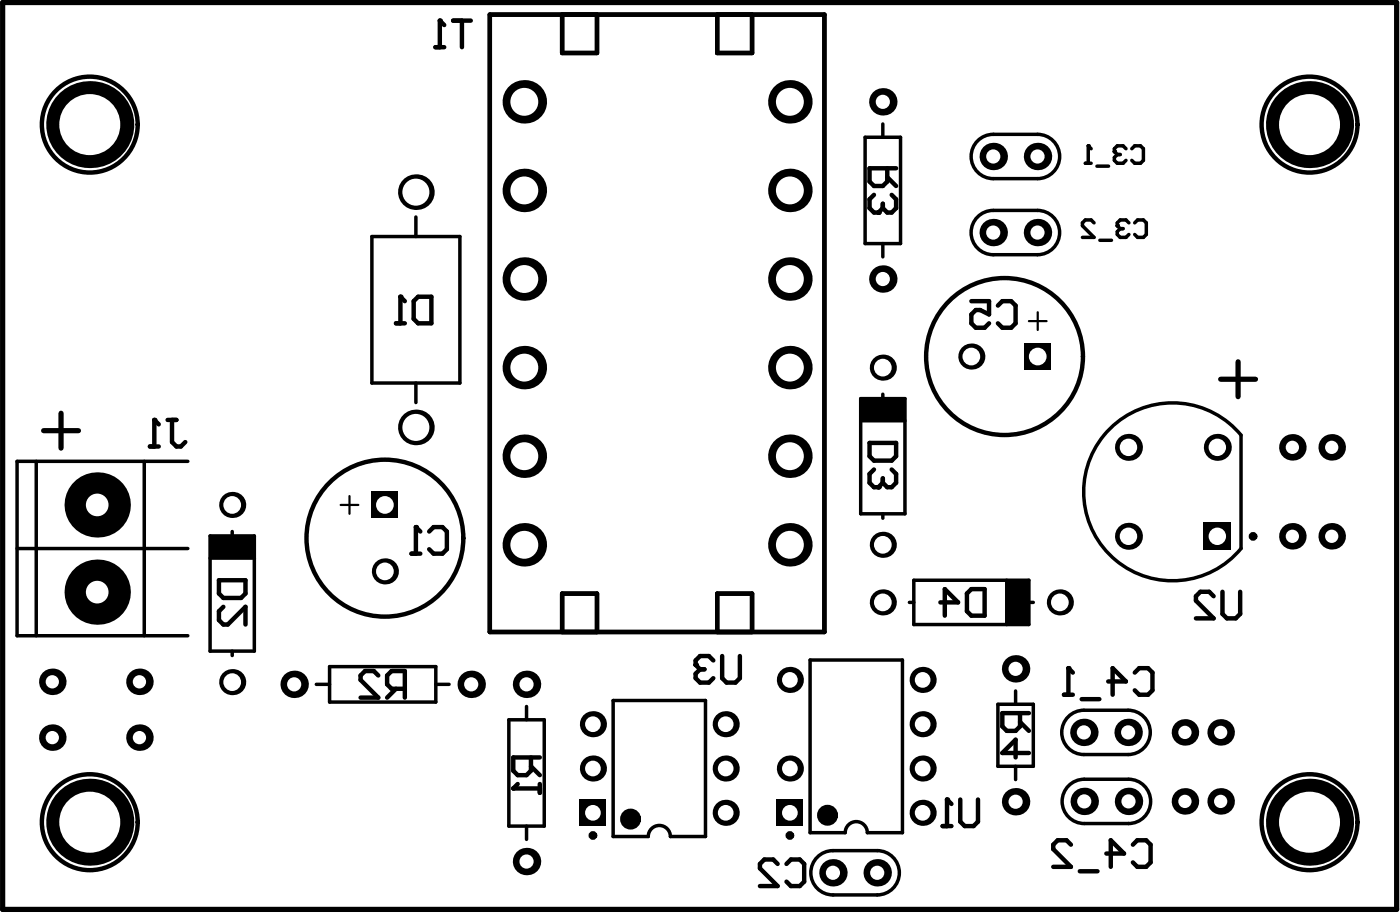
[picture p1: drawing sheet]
<svg xmlns="http://www.w3.org/2000/svg" width="267mm" height="174mm" viewBox="0 0 267 174" stroke-linecap="round" stroke-linejoin="round" font-family="sans-serif">
<g fill="none" stroke="#000" stroke-width=".84">
<path d="M83.2 9h1.7M84.9 4.8l-.9-.9v5.1M86.5 3.9h3.4M88.2 3.9v5.1M93.6 2.8h63.9v117.8h-63.9zM107.4 2.8v7.3h6.6v-7.3M137 2.8v7.3h6.6v-7.3M166.9 37.2l-.8 .8v1.7l.8 .9h.9l.8-.9M168.6 38.9v.8M169.5 32.1v2.6l-.9 .8h-1.7l-.8-.8v-2.6h5.1M169.5 33.8l1.7 1.7M170.3 37.2l.9 .8v1.7l-.9 .9h-.8l-.9-.9"/>
<path d="M77.3 57.5l-.8-.9v5.1M79.9 56.6h2.5v5.1h-2.5l-.9-.8v-3.4zM185.5 57.5h3.4v2.5l-1.7-.8h-.8l-.9 .8v1.7l.9 .9h1.7l.8-.9M190.6 58.3l.8-.8h1.7l.9 .8v3.4l-.9 .9h-1.7l-.8-.9M75.6 61.7h1.7M28.6 85.2h1.7M30.3 81l-.8-.8v5M32 80.2h1.7M32.9 80.2v4.2l.8 .8h.8l.9-.8M166.1 84.5h5.1v2.6l-.9 .8h-3.4l-.8-.8zM166.9 89.6l-.8 .9v1.7l.8 .8h.9l.8-.8M168.6 91.3v.9"/>
<path d="M170.3 89.6l.9 .9v1.7l-.9 .8h-.8l-.9-.8M41.8 110.8h5.1v2.5l-.9 .8h-3.3l-.9-.8zM42.7 115.8l-.9 .9v1.7l.9 .8h.8l3.4-3.4v3.4M78.6 105.7h1.7M80.3 101.5l-.9-.9v5.1M82 101.5l.8-.9h1.7l.9 .9v3.3l-.9 .9h-1.7l-.8-.9M179.6 115h3.4l-2.5-2.6v5.1M185.5 112.4h2.6v5.1h-2.6l-.8-.8v-3.4zM231.8 113.8l-.8-.8h-1.7l-.9 .8v.9l3.4 3.3h-3.4M233.5 113v4.2l.8 .8h1.7l.9-.8v-4.2M72.3 128.9l-.9-.8h-1.7l-.8 .8v.9l3.4 3.4h-3.4M75.6 131.5l-1.7 1.7"/>
<path d="M77.3 131.5h-2.5l-.9-.9v-1.7l.9-.8h2.5v5.1M107.4 120.6v-7.3h6.6v7.3M133.7 127.8l-.8 .8v.8l.8 .9h1.7l.8-.9M133.7 127.8h.9M136.2 126.1l-.8-.9h-1.7l-.8 .9v.8l.8 .9M137 120.6v-7.3h6.6v7.3M137.9 125.2v4.2l.9 .9h1.7l.8-.9v-4.2M194.8 136.1v2.6l-.8 .8h-1.7l-.9-.8v-2.6h5.1M194.8 137.8l1.7 1.7M203.2 132.6h1.7M204.9 128.4l-.8-.9v5.1M206.6 133.5h3.4"/>
<path d="M211.7 130.1h3.4l-2.6-2.6v5.1M216.7 128.4l.9-.9h1.7l.8 .9v3.4l-.8 .8h-1.7l-.9-.8M98.9 149.7l-.9 .8h5.1M101.4 144.6v2.5l-.8 .9h-1.7l-.9-.9v-2.5h5.1M101.4 146.3l1.7 1.7M103.1 149.7v1.6M180 157.7h1.7M181.7 153.5l-.8-.9v5.1M183.4 152.6v4.2l.9 .9h1.7l.8-.9v-4.2M196.5 143.7h-5.1l2.6-2.5v3.4M148.5 164.9l-.8-.8h-1.7l-.8 .8v.9l3.3 3.3h-3.3M150.2 164.9l.9-.8h1.7l.8 .8v3.4l-.8 .8h-1.7l-.9-.8"/>
<path d="M204.6 161.2l-.9-.8h-1.7l-.8 .8v.9l3.4 3.4h-3.4M206.2 166.3h3.4M211.3 162.9h3.4l-2.5-2.5v5.1M216.4 161.2l.8-.8h1.7l.9 .8v3.4l-.9 .9h-1.7l-.8-.9"/>
<circle cx="17.1" cy="23.8" r="9.2"/>
<circle cx="250.1" cy="23.8" r="9.2"/>
<circle cx="191.9" cy="68.1" r="15"/>
<circle cx="73.5" cy="102.7" r="15"/>
<circle cx="17.1" cy="156.9" r="9.2"/>
<circle cx="250.1" cy="156.9" r="9.2"/>
</g>
<path d="M.5 .5h266.3v173.1h-266.3zM11.7 78.9v6.6M233.2 72.4h6.6M236.5 69.1v6.6M8.3 82.2h6.7" fill="none" stroke="#000" stroke-width="1"/>
<g fill="none" stroke="#000" stroke-width=".66">
<path d="M165.2 26.2h6.8v20.3h-6.8zM168.6 23.7v2.5M187 26.6a4.2 4.2 0 0 1 2.7-1h8.5a4.2 4.2 0 0 1 4.2 4.3 4.2 4.2 0 0 1-4.2 4.2h-8.5a4.2 4.2 0 0 1-4-2.8 4.2 4.2 0 0 1 1.3-4.7zM207.3 31.2h1.1M208.4 28.4l-.5-.6v3.4M209.5 31.7h2.2M213.4 29.5l-.6 .6v.5l.6 .6h1.1l.6-.6M213.4 29.5h.6M215.1 28.4l-.6-.6h-1.1l-.6 .6v.5l.6 .6M216.2 28.4l.5-.6h1.1l.6 .6v2.2l-.6 .6h-1.1l-.5-.6M71 45.1h16.8v28h-16.8zM79.4 41.4v3.7"/>
<path d="M168.6 46.5v2.5M187 41.2a4.2 4.2 0 0 1 2.7-1h8.5a4.2 4.2 0 0 1 4.2 4.2 4.2 4.2 0 0 1-4.2 4.2h-8.5a4.2 4.2 0 0 1-4-2.8 4.2 4.2 0 0 1 1.3-4.6zM209 42.5l-.6-.5h-1.1l-.5 .5v.6l2.2 2.2h-2.2M210.1 45.9h2.2M214 43.6l-.6 .6v.6l.6 .5h1.1l.5-.5M214 43.6h.5M215.6 42.5l-.5-.5h-1.1l-.6 .5v.6l.6 .5M216.7 42.5l.6-.5h1.1l.5 .5v2.3l-.5 .5h-1.1l-.6-.5M79.4 73.1v3.7M164.4 76.1h8.5v22h-8.5zM168.6 75.2v.9M6.9 88.1v33.2"/>
<path d="M27.6 88.1v33.2M35.9 88.1h-32.6v33.2h32.6M164.4 80.3h8.5M168.6 98.1v.8M212 81.8a17 17 0 0 1 25 1.3v21.6a17 17 0 0 1-24.5 1.7 17 17 0 0 1-.5-24.6zM3.3 104.7h32.6M40.1 102.3h8.5v22h-8.5zM40.1 106.5h8.5M44.4 101.5v.8M173.7 115h.8M174.5 110.8h22v8.4h-22zM192.3 110.8v8.4"/>
<path d="M196.5 115h.9M44.4 124.3v.8M60.4 130.6h2.6M63 127.2h20.2v6.8h-20.2zM83.2 130.6h2.6M97.2 137.4h6.8v20.3h-6.8zM100.6 134.9v2.5M117.1 133.7h17.7v26h-6.8a2.11 2.11 0 0 0-2.1-2.1 2.11 2.11 0 0 0-2.1 2.1h-6.7zM154.7 126h17.7v32.9h-6.7a2.11 2.11 0 0 0-2.1-2.1 2.11 2.11 0 0 0-2.2 2.1h-6.7zM190.6 134.4h6.8v11.9h-6.8zM194 131.9v2.5M204.3 136.6a4.2 4.2 0 0 1 2.7-1h8.5a4.2 4.2 0 0 1 4.2 4.2 4.2 4.2 0 0 1-4.2 4.2h-8.5a4.2 4.2 0 0 1-3.9-2.8 4.2 4.2 0 0 1 1.2-4.6z"/>
<path d="M100.6 157.7v2.5M194 146.3v2.5M204.4 149.7a4.2 4.2 0 0 1 2.7-1h8.5a4.2 4.2 0 0 1 4.2 4.3 4.2 4.2 0 0 1-4.2 4.2h-8.5a4.2 4.2 0 0 1-4-2.8 4.2 4.2 0 0 1 1.3-4.7zM156.4 163.4a4.2 4.2 0 0 1 2.7-1h8.5a4.2 4.2 0 0 1 4.2 4.2 4.2 4.2 0 0 1-4.2 4.2h-8.5a4.2 4.2 0 0 1-4-2.8 4.2 4.2 0 0 1 1.3-4.6z"/>
</g>
<g fill="#000">
<path d="M164.4 76.1h8.5v4.2h-8.5z" fill-rule="evenodd"/>
<path d="M40.1 102.3h8.5v4.2h-8.5z" fill-rule="evenodd"/>
<path d="M192.3 110.8h4.2v8.4h-4.2z" fill-rule="evenodd"/>
</g>
<path d="M198.2 59.6v3.4M196.5 61.3h3.4M65.1 96.4h3.3M66.8 94.7v3.4" fill="none" stroke="#000" stroke-width=".42"/>
<g fill="#000">
<circle cx="84" cy="3.9" r=".42"/>
<circle cx="207.9" cy="27.8" r=".33"/>
<circle cx="212.8" cy="28.9" r=".33"/>
<circle cx="76.5" cy="56.6" r=".42"/>
<circle cx="167.8" cy="40.6" r=".42"/>
<circle cx="213.4" cy="43.1" r=".33"/>
<circle cx="29.5" cy="80.2" r=".42"/>
<circle cx="167.8" cy="93" r=".42"/>
<circle cx="79.4" cy="100.6" r=".42"/>
<circle cx="132.9" cy="126.9" r=".42"/>
<circle cx="204.1" cy="127.5" r=".42"/>
<circle cx="98" cy="150.5" r=".42"/>
<circle cx="180.9" cy="152.6" r=".42"/>
<circle cx="215.6" cy="153" r="2.62"/>
</g>
<g fill="none" stroke="#000" stroke-width=".83">
<circle cx="239.3" cy="102.4" r=".42"/>
<circle cx="113.3" cy="159.5" r=".42"/>
<circle cx="150.9" cy="159.5" r=".42"/>
</g>
<g fill="none" stroke="#000" stroke-width="2">
<circle cx="120.4" cy="156.3" r="1"/>
<circle cx="158.1" cy="155.6" r="1"/>
</g>
<circle cx="215.5" cy="153" r="1.35" fill="#fff"/>
<circle cx="176.2" cy="146.7" r="2.49" fill="#000"/>
<circle cx="176.2" cy="146.7" r="1.5" fill="#fff"/>
<circle cx="176.2" cy="155.1" r="2.49" fill="#000"/>
<circle cx="176.2" cy="155.1" r="1.5" fill="#fff"/>
<circle cx="233.2" cy="153" r="2.53" fill="#000"/>
<circle cx="233.2" cy="153" r="1.27" fill="#fff"/>
<circle cx="207.1" cy="153" r="2.62" fill="#000"/>
<circle cx="207.1" cy="153" r="1.35" fill="#fff"/>
<circle cx="250.1" cy="156.9" r="8.3" fill="#000"/>
<circle cx="250.1" cy="156.9" r="5.8" fill="#fff"/>
<circle cx="215.5" cy="139.8" r="2.62" fill="#000"/>
<circle cx="215.5" cy="139.8" r="1.35" fill="#fff"/>
<circle cx="194" cy="153" r="2.62" fill="#000"/>
<circle cx="194" cy="153" r="1.35" fill="#fff"/>
<circle cx="226.3" cy="153" r="2.53" fill="#000"/>
<circle cx="226.3" cy="153" r="1.27" fill="#fff"/>
<circle cx="226.3" cy="139.8" r="2.53" fill="#000"/>
<circle cx="226.3" cy="139.8" r="1.27" fill="#fff"/>
<circle cx="233.2" cy="139.8" r="2.53" fill="#000"/>
<circle cx="233.2" cy="139.8" r="1.27" fill="#fff"/>
<circle cx="150.9" cy="146.7" r="2.49" fill="#000"/>
<circle cx="150.9" cy="146.7" r="1.5" fill="#fff"/>
<circle cx="159.1" cy="166.6" r="2.62" fill="#000"/>
<circle cx="159.1" cy="166.6" r="1.35" fill="#fff"/>
<circle cx="207" cy="139.8" r="2.62" fill="#000"/>
<circle cx="207" cy="139.8" r="1.35" fill="#fff"/>
<circle cx="167.6" cy="166.6" r="2.62" fill="#000"/>
<circle cx="167.6" cy="166.6" r="1.35" fill="#fff"/>
<path d="M148.4 152.7h5v4.9h-5z" fill-rule="evenodd" fill="#000"/>
<circle cx="150.9" cy="155.1" r="1.5" fill="#fff"/>
<circle cx="194" cy="127.7" r="2.62" fill="#000"/>
<circle cx="194" cy="127.7" r="1.35" fill="#fff"/>
<circle cx="254.4" cy="102.4" r="2.53" fill="#000"/>
<circle cx="254.4" cy="102.4" r="1.27" fill="#fff"/>
<circle cx="254.4" cy="85.4" r="2.53" fill="#000"/>
<circle cx="254.4" cy="85.4" r="1.27" fill="#fff"/>
<circle cx="250.1" cy="23.8" r="8.3" fill="#000"/>
<circle cx="250.1" cy="23.8" r="5.8" fill="#fff"/>
<circle cx="246.8" cy="85.4" r="2.53" fill="#000"/>
<circle cx="246.8" cy="85.4" r="1.27" fill="#fff"/>
<circle cx="246.8" cy="102.4" r="2.53" fill="#000"/>
<circle cx="246.8" cy="102.4" r="1.27" fill="#fff"/>
<circle cx="198.2" cy="44.4" r="2.62" fill="#000"/>
<circle cx="198.2" cy="44.4" r="1.35" fill="#fff"/>
<circle cx="232.5" cy="85.4" r="2.58" fill="#000"/>
<circle cx="232.5" cy="85.4" r="1.66" fill="#fff"/>
<path d="M229.9 99.8h5.2v5.1h-5.2z" fill-rule="evenodd" fill="#000"/>
<circle cx="232.5" cy="102.4" r="1.66" fill="#fff"/>
<circle cx="215.5" cy="85.4" r="2.58" fill="#000"/>
<circle cx="215.5" cy="85.4" r="1.66" fill="#fff"/>
<circle cx="215.5" cy="102.4" r="2.58" fill="#000"/>
<circle cx="215.5" cy="102.4" r="1.66" fill="#fff"/>
<circle cx="202.4" cy="115" r="2.49" fill="#000"/>
<circle cx="202.4" cy="115" r="1.69" fill="#fff"/>
<path d="M195.7 65.6h5v5h-5z" fill-rule="evenodd" fill="#000"/>
<circle cx="198.2" cy="68.1" r="1.69" fill="#fff"/>
<circle cx="198.2" cy="29.9" r="2.62" fill="#000"/>
<circle cx="198.2" cy="29.9" r="1.35" fill="#fff"/>
<circle cx="189.7" cy="29.9" r="2.62" fill="#000"/>
<circle cx="189.7" cy="29.9" r="1.35" fill="#fff"/>
<circle cx="189.7" cy="44.4" r="2.62" fill="#000"/>
<circle cx="189.7" cy="44.4" r="1.35" fill="#fff"/>
<circle cx="185.5" cy="68.1" r="2.49" fill="#000"/>
<circle cx="185.5" cy="68.1" r="1.69" fill="#fff"/>
<circle cx="176.2" cy="138.2" r="2.49" fill="#000"/>
<circle cx="176.2" cy="138.2" r="1.5" fill="#fff"/>
<circle cx="176.2" cy="129.8" r="2.49" fill="#000"/>
<circle cx="176.2" cy="129.8" r="1.5" fill="#fff"/>
<circle cx="168.6" cy="115" r="2.49" fill="#000"/>
<circle cx="168.6" cy="115" r="1.69" fill="#fff"/>
<circle cx="168.6" cy="70.2" r="2.49" fill="#000"/>
<circle cx="168.6" cy="70.2" r="1.69" fill="#fff"/>
<circle cx="168.6" cy="53.3" r="2.62" fill="#000"/>
<circle cx="168.6" cy="53.3" r="1.35" fill="#fff"/>
<circle cx="168.6" cy="19.4" r="2.62" fill="#000"/>
<circle cx="168.6" cy="19.4" r="1.35" fill="#fff"/>
<circle cx="168.6" cy="104" r="2.49" fill="#000"/>
<circle cx="168.6" cy="104" r="1.69" fill="#fff"/>
<circle cx="150.9" cy="53.3" r="4.2" fill="#000"/>
<circle cx="150.9" cy="53.3" r="2.66" fill="#fff"/>
<circle cx="150.9" cy="70.2" r="4.2" fill="#000"/>
<circle cx="150.9" cy="70.2" r="2.66" fill="#fff"/>
<circle cx="150.9" cy="19.4" r="4.2" fill="#000"/>
<circle cx="150.9" cy="19.4" r="2.66" fill="#fff"/>
<circle cx="150.9" cy="104" r="4.2" fill="#000"/>
<circle cx="150.9" cy="104" r="2.66" fill="#fff"/>
<circle cx="150.9" cy="36.3" r="4.2" fill="#000"/>
<circle cx="150.9" cy="36.3" r="2.66" fill="#fff"/>
<circle cx="150.9" cy="87.1" r="4.2" fill="#000"/>
<circle cx="150.9" cy="87.1" r="2.66" fill="#fff"/>
<circle cx="26.6" cy="130.1" r="2.53" fill="#000"/>
<circle cx="26.6" cy="130.1" r="1.27" fill="#fff"/>
<circle cx="17.1" cy="156.9" r="8.3" fill="#000"/>
<circle cx="17.1" cy="156.9" r="5.8" fill="#fff"/>
<circle cx="26.6" cy="140.8" r="2.53" fill="#000"/>
<circle cx="26.6" cy="140.8" r="1.27" fill="#fff"/>
<circle cx="10" cy="140.8" r="2.53" fill="#000"/>
<circle cx="10" cy="140.8" r="1.27" fill="#fff"/>
<circle cx="56.2" cy="130.6" r="2.62" fill="#000"/>
<circle cx="56.2" cy="130.6" r="1.35" fill="#fff"/>
<circle cx="90" cy="130.6" r="2.62" fill="#000"/>
<circle cx="90" cy="130.6" r="1.35" fill="#fff"/>
<circle cx="100.6" cy="130.6" r="2.62" fill="#000"/>
<circle cx="100.6" cy="130.6" r="1.35" fill="#fff"/>
<circle cx="44.4" cy="130.2" r="2.49" fill="#000"/>
<circle cx="44.4" cy="130.2" r="1.69" fill="#fff"/>
<circle cx="10" cy="130.1" r="2.53" fill="#000"/>
<circle cx="10" cy="130.1" r="1.27" fill="#fff"/>
<circle cx="18.6" cy="96.4" r="6.2" fill="#000"/>
<circle cx="18.6" cy="96.4" r="2.16" fill="#fff"/>
<circle cx="18.6" cy="113" r="6.2" fill="#000"/>
<circle cx="18.6" cy="113" r="2.16" fill="#fff"/>
<circle cx="17.1" cy="23.8" r="8.3" fill="#000"/>
<circle cx="17.1" cy="23.8" r="5.8" fill="#fff"/>
<circle cx="79.4" cy="36.7" r="3.4" fill="#000"/>
<circle cx="79.4" cy="36.7" r="2.58" fill="#fff"/>
<path d="M71 93.9h5v5h-5z" fill-rule="evenodd" fill="#000"/>
<circle cx="73.5" cy="96.4" r="1.69" fill="#fff"/>
<circle cx="44.4" cy="96.4" r="2.49" fill="#000"/>
<circle cx="44.4" cy="96.4" r="1.69" fill="#fff"/>
<circle cx="73.5" cy="109.1" r="2.49" fill="#000"/>
<circle cx="73.5" cy="109.1" r="1.69" fill="#fff"/>
<circle cx="150.9" cy="129.8" r="2.49" fill="#000"/>
<circle cx="150.9" cy="129.8" r="1.5" fill="#fff"/>
<circle cx="100.1" cy="36.3" r="4.2" fill="#000"/>
<circle cx="100.1" cy="36.3" r="2.66" fill="#fff"/>
<circle cx="100.1" cy="53.3" r="4.2" fill="#000"/>
<circle cx="100.1" cy="53.3" r="2.66" fill="#fff"/>
<circle cx="100.1" cy="70.2" r="4.2" fill="#000"/>
<circle cx="100.1" cy="70.2" r="2.66" fill="#fff"/>
<circle cx="100.1" cy="87.1" r="4.2" fill="#000"/>
<circle cx="100.1" cy="87.1" r="2.66" fill="#fff"/>
<circle cx="100.1" cy="104" r="4.2" fill="#000"/>
<circle cx="100.1" cy="104" r="2.66" fill="#fff"/>
<circle cx="100.1" cy="19.4" r="4.2" fill="#000"/>
<circle cx="100.1" cy="19.4" r="2.66" fill="#fff"/>
<circle cx="113.3" cy="138.2" r="2.49" fill="#000"/>
<circle cx="113.3" cy="138.2" r="1.5" fill="#fff"/>
<circle cx="100.6" cy="164.4" r="2.62" fill="#000"/>
<circle cx="100.6" cy="164.4" r="1.35" fill="#fff"/>
<circle cx="138.6" cy="155.1" r="2.49" fill="#000"/>
<circle cx="138.6" cy="155.1" r="1.5" fill="#fff"/>
<path d="M110.8 152.7h4.9v4.9h-4.9z" fill-rule="evenodd" fill="#000"/>
<circle cx="113.3" cy="155.1" r="1.5" fill="#fff"/>
<circle cx="138.6" cy="146.7" r="2.49" fill="#000"/>
<circle cx="138.6" cy="146.7" r="1.5" fill="#fff"/>
<circle cx="113.3" cy="146.7" r="2.49" fill="#000"/>
<circle cx="113.3" cy="146.7" r="1.5" fill="#fff"/>
<circle cx="138.6" cy="138.2" r="2.49" fill="#000"/>
<circle cx="138.6" cy="138.2" r="1.5" fill="#fff"/>
<circle cx="79.4" cy="81.6" r="3.4" fill="#000"/>
<circle cx="79.4" cy="81.6" r="2.58" fill="#fff"/>
</svg>
